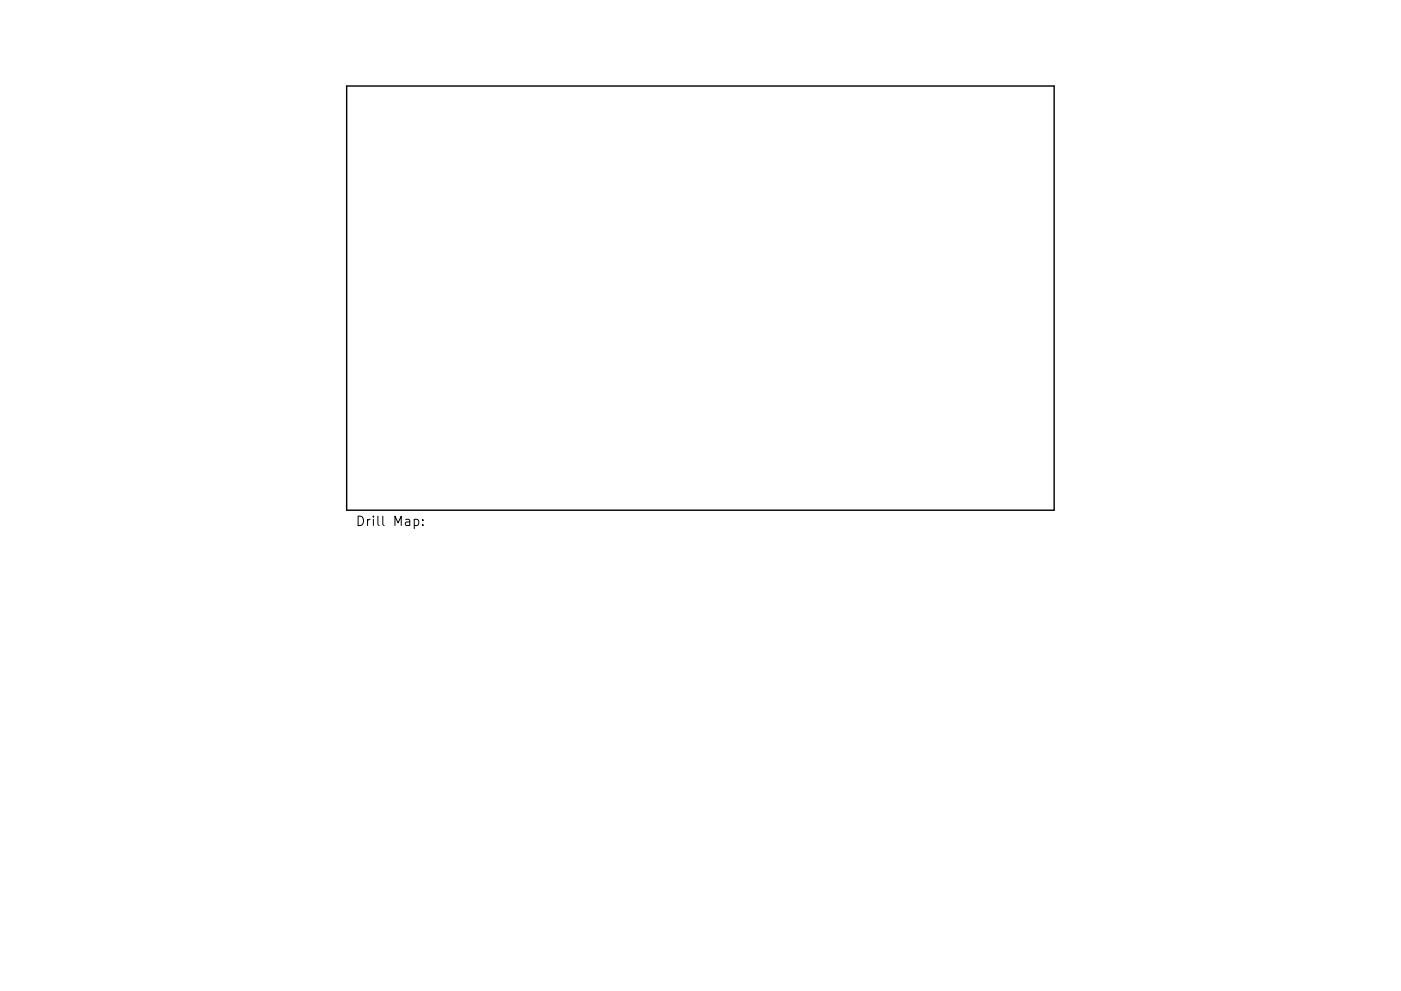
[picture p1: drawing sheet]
<svg xmlns="http://www.w3.org/2000/svg" width="297mm" height="210mm" viewBox="0 0 297 210" stroke-linecap="round" stroke-linejoin="round" font-family="sans-serif">
<defs><g id="words">
<text font-size="2.8" x="75.4" y="111.6">Drill Map:</text>
</g></defs>
<path d="M73.5 18.3h150v90h-150z" fill="none" stroke="#000" stroke-width=".3"/>
<path d="M87.8 110.3l.6-.1 .4 .4v.5l-.2 .3h-.8M89.6 111.3v.2M89.6 110.3v.2" fill="none" stroke="#000" stroke-width=".21"/>
<use href="#words"/>
</svg>
